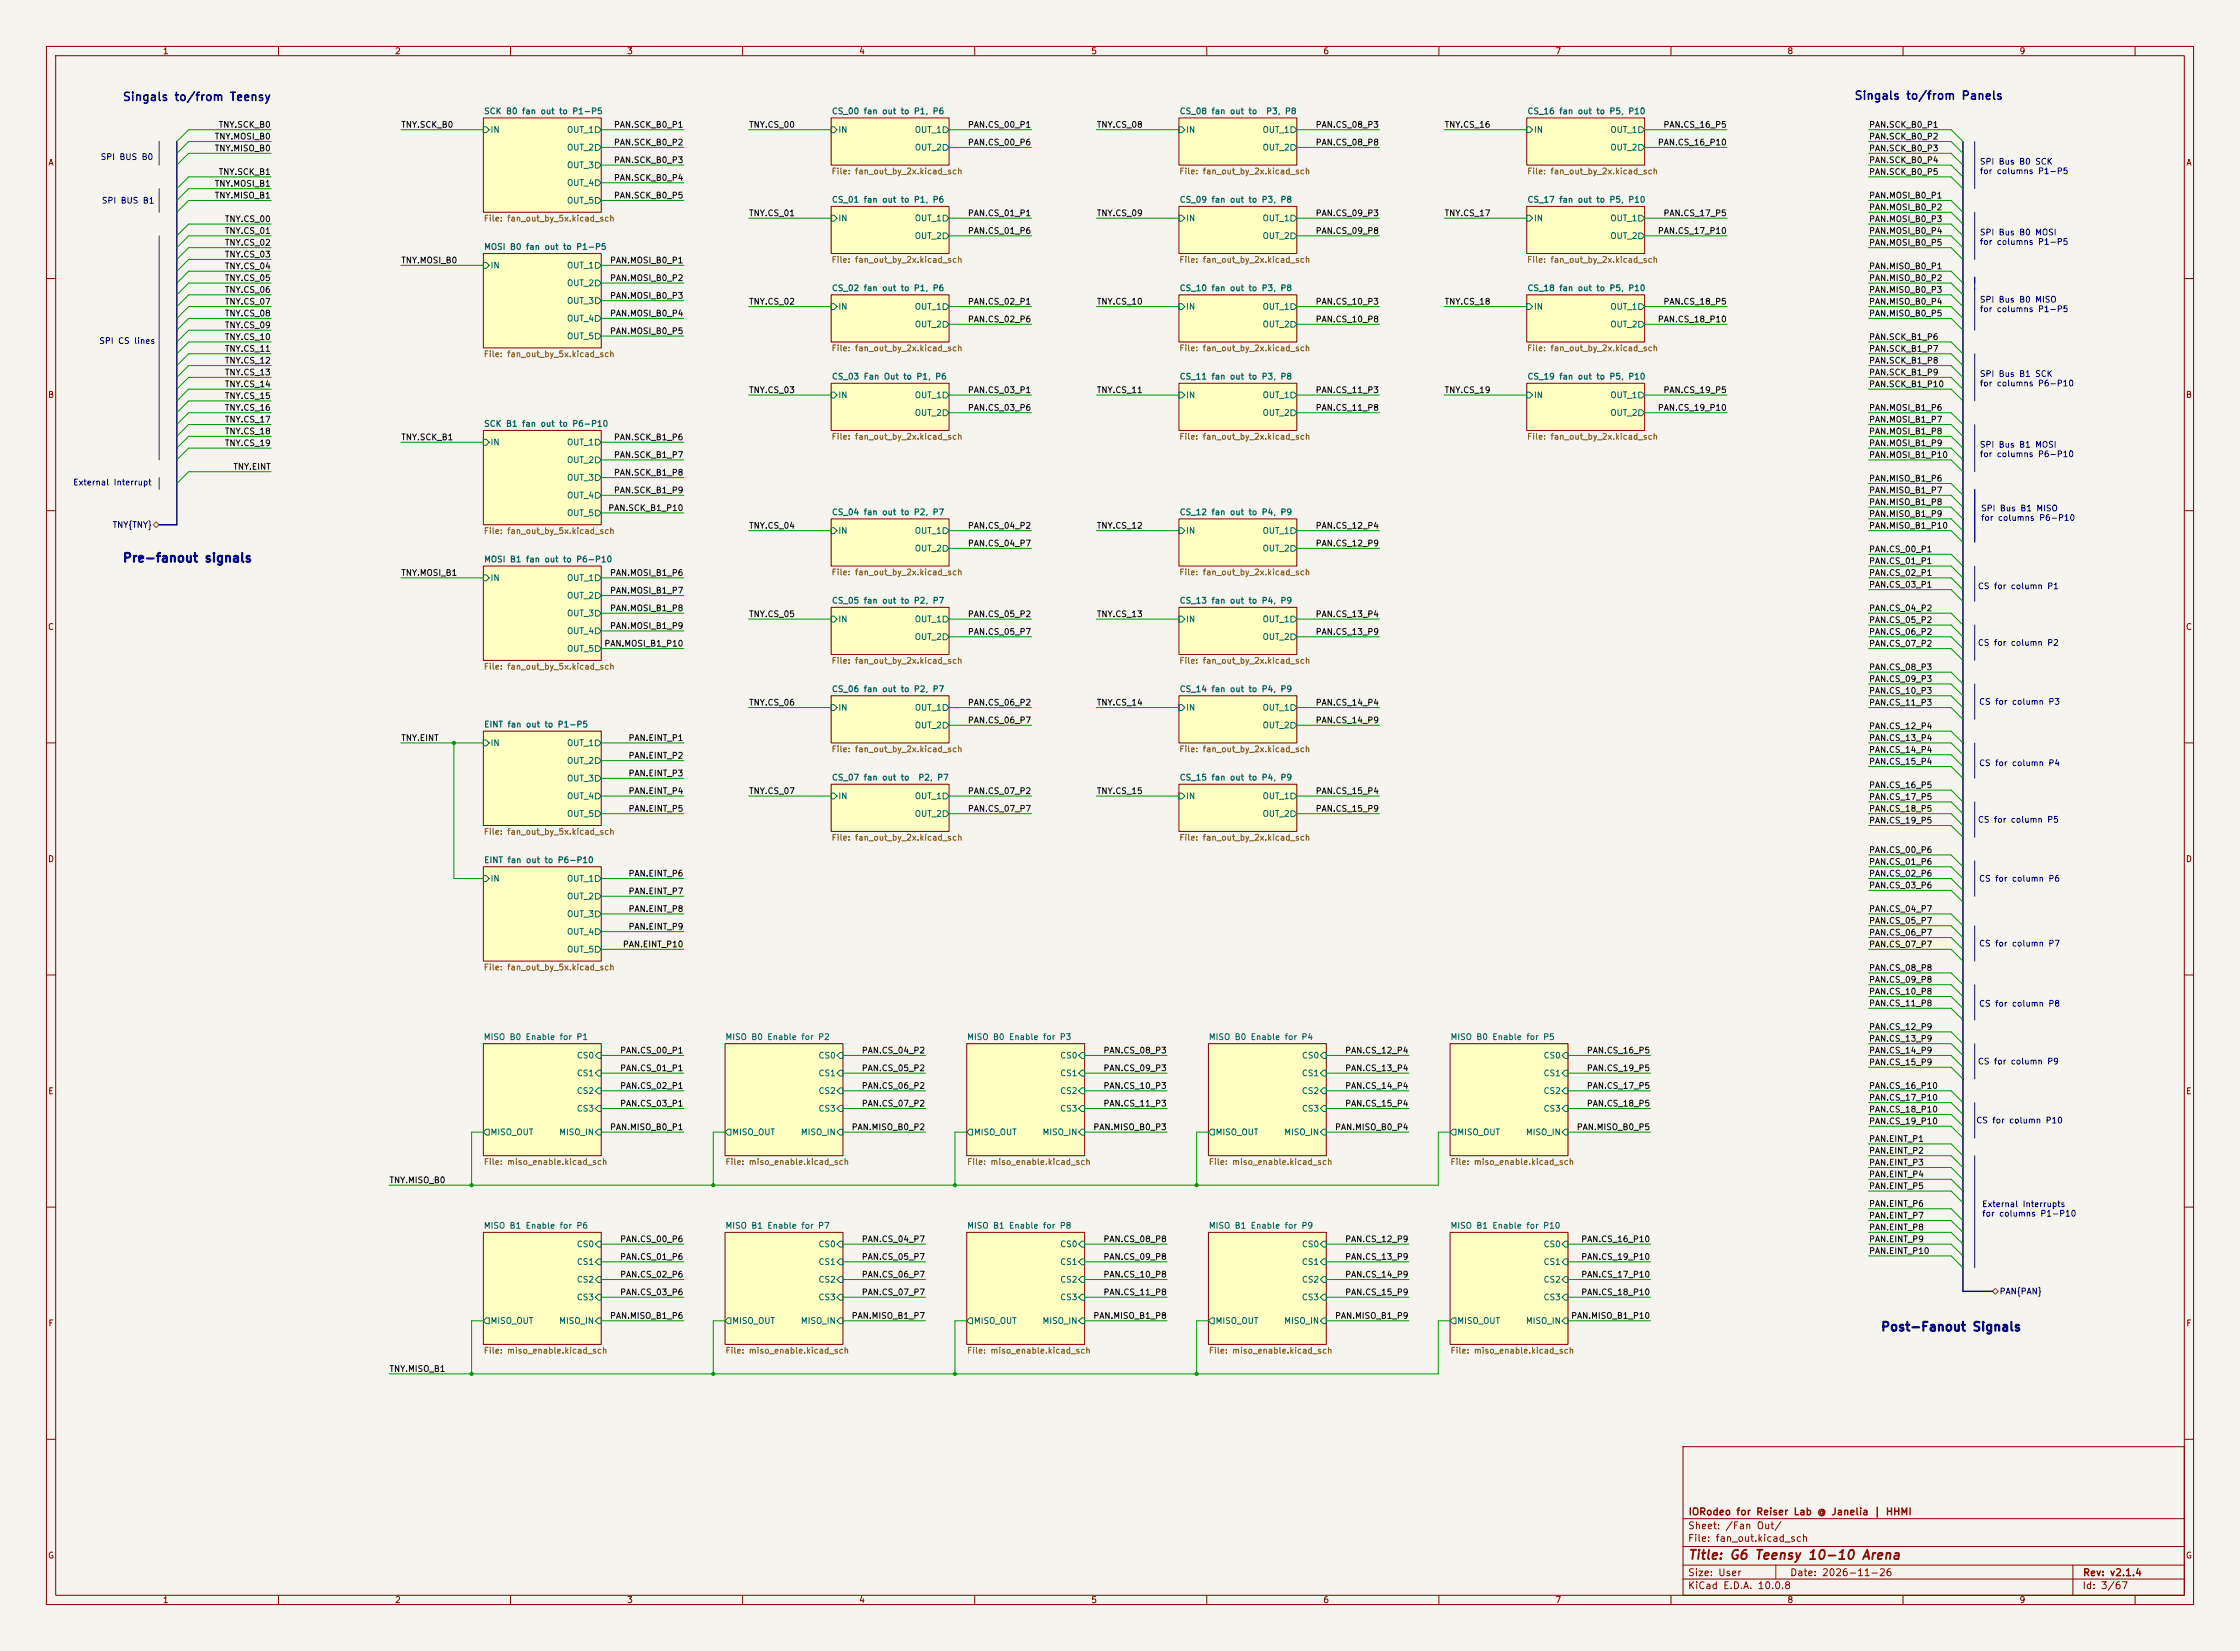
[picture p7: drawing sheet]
<svg xmlns="http://www.w3.org/2000/svg" width="483mm" height="356mm" viewBox="0 0 483 356" stroke-linecap="round" stroke-linejoin="round" font-family="sans-serif">
<defs><g id="words">
<text font-size="2" fill="#840000" x="363.6" y="336.4">Title: G6 Teensy 10-10 Arena</text>
<g font-size="1.9" fill="#0000c2">
<text x="26.3" y="121.6">Pre-fanout signals</text>
<text x="405.1" y="287.2">Post-Fanout Signals</text>
</g>
<g font-size="1.8" fill="#0000c2">
<text x="26.3" y="22.2">Singals to/from Teensy</text>
<text x="399.4" y="21.9">Singals to/from Panels</text>
</g>
<g font-size="1.5" fill="#840000">
<text x="363.6" y="329.7">Sheet: /Fan Out/</text>
<text x="363.6" y="326.7">IORodeo for Reiser Lab @ Janelia | HHMI</text>
<text x="363.6" y="332.4">File: fan_out.kicad_sch</text>
<text x="363.6" y="339.8">Size: User</text>
<text x="385.6" y="339.8">Date: 2026-11-26</text>
<text x="448.6" y="339.8">Rev: v2.1.4</text>
<text x="363.6" y="342.6">KiCad E.D.A. 10.0.8</text>
<text x="448.6" y="342.6">Id: 3/67</text>
</g>
<g font-size="1.3" fill="#840000">
<text x="35" y="12">1</text>
<text x="85" y="12">2</text>
<text x="135" y="12">3</text>
<text x="185" y="12">4</text>
<text x="235" y="12">5</text>
<text x="285" y="12">6</text>
<text x="335" y="12">7</text>
<text x="385" y="12">8</text>
<text x="435" y="12">9</text>
<text x="10.3" y="36">A</text>
<text x="470.9" y="36">A</text>
<text x="10.2" y="86">B</text>
<text x="470.8" y="86">B</text>
<text x="10.2" y="136">C</text>
<text x="470.8" y="136">C</text>
<text x="10.2" y="186">D</text>
<text x="470.8" y="186">D</text>
<text x="10.3" y="236">E</text>
<text x="470.9" y="236">E</text>
<text x="10.3" y="286">F</text>
<text x="470.9" y="286">F</text>
<text x="10.2" y="336">G</text>
<text x="470.8" y="336">G</text>
<text x="35" y="345.6">1</text>
<text x="85" y="345.6">2</text>
<text x="135" y="345.6">3</text>
<text x="185" y="345.6">4</text>
<text x="235" y="345.6">5</text>
<text x="285" y="345.6">6</text>
<text x="335" y="345.6">7</text>
<text x="385" y="345.6">8</text>
<text x="435" y="345.6">9</text>
</g>
<g font-size="1.3" fill="#0f0f0f">
<text x="47" y="27.8">TNY.SCK_B0</text>
<text x="86.3" y="27.8">TNY.SCK_B0</text>
<text x="132.2" y="27.8">PAN.SCK_B0_P1</text>
<text x="161.3" y="27.8">TNY.CS_00</text>
<text x="208.4" y="27.8">PAN.CS_00_P1</text>
<text x="236.2" y="27.8">TNY.CS_08</text>
<text x="283.3" y="27.8">PAN.CS_08_P3</text>
<text x="311.1" y="27.8">TNY.CS_16</text>
<text x="358.3" y="27.8">PAN.CS_16_P5</text>
<text x="402.6" y="27.8">PAN.SCK_B0_P1</text>
<text x="46.2" y="32.9">TNY.MISO_B0</text>
<text x="46.2" y="30.4">TNY.MOSI_B0</text>
<text x="132.2" y="31.6">PAN.SCK_B0_P2</text>
<text x="132.2" y="35.4">PAN.SCK_B0_P3</text>
<text x="208.4" y="31.6">PAN.CS_00_P6</text>
<text x="283.3" y="31.6">PAN.CS_08_P8</text>
<text x="357.1" y="31.6">PAN.CS_16_P10</text>
<text x="402.6" y="32.9">PAN.SCK_B0_P3</text>
<text x="402.6" y="30.4">PAN.SCK_B0_P2</text>
<text x="402.6" y="35.4">PAN.SCK_B0_P4</text>
<text x="46.2" y="40.5">TNY.MOSI_B1</text>
<text x="47" y="38">TNY.SCK_B1</text>
<text x="132.2" y="39.2">PAN.SCK_B0_P4</text>
<text x="402.6" y="38">PAN.SCK_B0_P5</text>
<text x="46.2" y="43.1">TNY.MISO_B1</text>
<text x="132.2" y="43.1">PAN.SCK_B0_P5</text>
<text x="161.3" y="46.9">TNY.CS_01</text>
<text x="208.4" y="46.9">PAN.CS_01_P1</text>
<text x="236.2" y="46.9">TNY.CS_09</text>
<text x="283.3" y="46.9">PAN.CS_09_P3</text>
<text x="311.1" y="46.9">TNY.CS_17</text>
<text x="358.3" y="46.9">PAN.CS_17_P5</text>
<text x="402.6" y="43.1">PAN.MOSI_B0_P1</text>
<text x="402.6" y="45.6">PAN.MOSI_B0_P2</text>
<text x="48.3" y="50.7">TNY.CS_01</text>
<text x="48.3" y="48.1">TNY.CS_00</text>
<text x="48.3" y="53.2">TNY.CS_02</text>
<text x="208.4" y="50.7">PAN.CS_01_P6</text>
<text x="283.3" y="50.7">PAN.CS_09_P8</text>
<text x="357.1" y="50.7">PAN.CS_17_P10</text>
<text x="402.6" y="50.7">PAN.MOSI_B0_P4</text>
<text x="402.6" y="48.1">PAN.MOSI_B0_P3</text>
<text x="402.6" y="53.2">PAN.MOSI_B0_P5</text>
<text x="48.3" y="55.8">TNY.CS_03</text>
<text x="48.3" y="58.3">TNY.CS_04</text>
<text x="86.3" y="57">TNY.MOSI_B0</text>
<text x="131.3" y="57">PAN.MOSI_B0_P1</text>
<text x="402.6" y="58.3">PAN.MISO_B0_P1</text>
<text x="48.3" y="60.8">TNY.CS_05</text>
<text x="48.3" y="65.9">TNY.CS_07</text>
<text x="48.3" y="63.4">TNY.CS_06</text>
<text x="131.3" y="64.6">PAN.MOSI_B0_P3</text>
<text x="131.3" y="60.8">PAN.MOSI_B0_P2</text>
<text x="161.3" y="65.9">TNY.CS_02</text>
<text x="208.4" y="65.9">PAN.CS_02_P1</text>
<text x="236.2" y="65.9">TNY.CS_10</text>
<text x="283.3" y="65.9">PAN.CS_10_P3</text>
<text x="311.1" y="65.9">TNY.CS_18</text>
<text x="358.3" y="65.9">PAN.CS_18_P5</text>
<text x="402.6" y="65.9">PAN.MISO_B0_P4</text>
<text x="402.6" y="63.4">PAN.MISO_B0_P3</text>
<text x="402.6" y="60.8">PAN.MISO_B0_P2</text>
<text x="48.3" y="68.5">TNY.CS_08</text>
<text x="48.3" y="71">TNY.CS_09</text>
<text x="131.3" y="68.5">PAN.MOSI_B0_P4</text>
<text x="208.4" y="69.7">PAN.CS_02_P6</text>
<text x="283.3" y="69.7">PAN.CS_10_P8</text>
<text x="357.1" y="69.7">PAN.CS_18_P10</text>
<text x="402.6" y="68.5">PAN.MISO_B0_P5</text>
<text x="48.3" y="76.1">TNY.CS_11</text>
<text x="48.3" y="73.5">TNY.CS_10</text>
<text x="131.3" y="72.3">PAN.MOSI_B0_P5</text>
<text x="402.6" y="73.5">PAN.SCK_B1_P6</text>
<text x="402.6" y="76.1">PAN.SCK_B1_P7</text>
<text x="48.3" y="81.2">TNY.CS_13</text>
<text x="48.3" y="83.7">TNY.CS_14</text>
<text x="48.3" y="78.6">TNY.CS_12</text>
<text x="402.6" y="81.2">PAN.SCK_B1_P9</text>
<text x="402.6" y="78.6">PAN.SCK_B1_P8</text>
<text x="402.6" y="83.7">PAN.SCK_B1_P10</text>
<text x="48.3" y="88.8">TNY.CS_16</text>
<text x="48.3" y="86.2">TNY.CS_15</text>
<text x="161.3" y="85">TNY.CS_03</text>
<text x="208.4" y="85">PAN.CS_03_P1</text>
<text x="208.4" y="88.8">PAN.CS_03_P6</text>
<text x="236.2" y="85">TNY.CS_11</text>
<text x="283.3" y="88.8">PAN.CS_11_P8</text>
<text x="283.3" y="85">PAN.CS_11_P3</text>
<text x="311.1" y="85">TNY.CS_19</text>
<text x="357.1" y="88.8">PAN.CS_19_P10</text>
<text x="358.3" y="85">PAN.CS_19_P5</text>
<text x="402.6" y="88.8">PAN.MOSI_B1_P6</text>
<text x="48.3" y="91.3">TNY.CS_17</text>
<text x="48.3" y="93.9">TNY.CS_18</text>
<text x="86.3" y="95.1">TNY.SCK_B1</text>
<text x="132.2" y="95.1">PAN.SCK_B1_P6</text>
<text x="402.6" y="93.9">PAN.MOSI_B1_P8</text>
<text x="402.6" y="91.3">PAN.MOSI_B1_P7</text>
<text x="48.3" y="96.4">TNY.CS_19</text>
<text x="50.1" y="101.5">TNY.EINT</text>
<text x="132.2" y="98.9">PAN.SCK_B1_P7</text>
<text x="402.6" y="98.9">PAN.MOSI_B1_P10</text>
<text x="402.6" y="96.4">PAN.MOSI_B1_P9</text>
<text x="132.2" y="102.7">PAN.SCK_B1_P8</text>
<text x="132.2" y="106.6">PAN.SCK_B1_P9</text>
<text x="402.6" y="104">PAN.MISO_B1_P6</text>
<text x="402.6" y="106.6">PAN.MISO_B1_P7</text>
<text x="130.9" y="110.4">PAN.SCK_B1_P10</text>
<text x="402.6" y="109.1">PAN.MISO_B1_P8</text>
<text x="402.6" y="111.6">PAN.MISO_B1_P9</text>
<text x="161.3" y="114.2">TNY.CS_04</text>
<text x="208.4" y="114.2">PAN.CS_04_P2</text>
<text x="208.4" y="118">PAN.CS_04_P7</text>
<text x="236.2" y="114.2">TNY.CS_12</text>
<text x="283.3" y="118">PAN.CS_12_P9</text>
<text x="283.3" y="114.2">PAN.CS_12_P4</text>
<text x="402.6" y="114.2">PAN.MISO_B1_P10</text>
<text x="402.6" y="119.3">PAN.CS_00_P1</text>
<text x="86.3" y="124.3">TNY.MOSI_B1</text>
<text x="131.3" y="124.3">PAN.MOSI_B1_P6</text>
<text x="402.6" y="121.8">PAN.CS_01_P1</text>
<text x="402.6" y="124.3">PAN.CS_02_P1</text>
<text x="131.3" y="128.1">PAN.MOSI_B1_P7</text>
<text x="131.3" y="132">PAN.MOSI_B1_P8</text>
<text x="402.6" y="126.9">PAN.CS_03_P1</text>
<text x="402.6" y="132">PAN.CS_04_P2</text>
<text x="131.3" y="135.8">PAN.MOSI_B1_P9</text>
<text x="161.3" y="133.2">TNY.CS_05</text>
<text x="208.4" y="137">PAN.CS_05_P7</text>
<text x="208.4" y="133.2">PAN.CS_05_P2</text>
<text x="236.2" y="133.2">TNY.CS_13</text>
<text x="283.3" y="137">PAN.CS_13_P9</text>
<text x="283.3" y="133.2">PAN.CS_13_P4</text>
<text x="402.6" y="137">PAN.CS_06_P2</text>
<text x="402.6" y="134.5">PAN.CS_05_P2</text>
<text x="130.1" y="139.6">PAN.MOSI_B1_P10</text>
<text x="402.6" y="139.6">PAN.CS_07_P2</text>
<text x="402.6" y="144.7">PAN.CS_08_P3</text>
<text x="402.6" y="147.2">PAN.CS_09_P3</text>
<text x="402.6" y="149.7">PAN.CS_10_P3</text>
<text x="161.3" y="152.3">TNY.CS_06</text>
<text x="208.4" y="152.3">PAN.CS_06_P2</text>
<text x="236.2" y="152.3">TNY.CS_14</text>
<text x="283.3" y="152.3">PAN.CS_14_P4</text>
<text x="402.6" y="152.3">PAN.CS_11_P3</text>
<text x="86.3" y="159.9">TNY.EINT</text>
<text x="135.3" y="159.9">PAN.EINT_P1</text>
<text x="208.4" y="156.1">PAN.CS_06_P7</text>
<text x="283.3" y="156.1">PAN.CS_14_P9</text>
<text x="402.6" y="159.9">PAN.CS_13_P4</text>
<text x="402.6" y="157.4">PAN.CS_12_P4</text>
<text x="135.3" y="163.7">PAN.EINT_P2</text>
<text x="135.3" y="167.5">PAN.EINT_P3</text>
<text x="402.6" y="165">PAN.CS_15_P4</text>
<text x="402.6" y="162.4">PAN.CS_14_P4</text>
<text x="135.3" y="171.3">PAN.EINT_P4</text>
<text x="161.3" y="171.3">TNY.CS_07</text>
<text x="208.4" y="171.3">PAN.CS_07_P2</text>
<text x="236.2" y="171.3">TNY.CS_15</text>
<text x="283.3" y="171.3">PAN.CS_15_P4</text>
<text x="402.6" y="172.6">PAN.CS_17_P5</text>
<text x="402.6" y="170.1">PAN.CS_16_P5</text>
<text x="135.3" y="175.1">PAN.EINT_P5</text>
<text x="208.4" y="175.1">PAN.CS_07_P7</text>
<text x="283.3" y="175.1">PAN.CS_15_P9</text>
<text x="402.6" y="177.7">PAN.CS_19_P5</text>
<text x="402.6" y="175.1">PAN.CS_18_P5</text>
<text x="402.6" y="184">PAN.CS_00_P6</text>
<text x="135.3" y="189.1">PAN.EINT_P6</text>
<text x="402.6" y="186.6">PAN.CS_01_P6</text>
<text x="402.6" y="191.6">PAN.CS_03_P6</text>
<text x="402.6" y="189.1">PAN.CS_02_P6</text>
<text x="135.3" y="196.7">PAN.EINT_P8</text>
<text x="135.3" y="192.9">PAN.EINT_P7</text>
<text x="402.6" y="196.7">PAN.CS_04_P7</text>
<text x="135.3" y="200.5">PAN.EINT_P9</text>
<text x="402.6" y="199.3">PAN.CS_05_P7</text>
<text x="402.6" y="201.8">PAN.CS_06_P7</text>
<text x="134.1" y="204.3">PAN.EINT_P10</text>
<text x="402.6" y="209.4">PAN.CS_08_P8</text>
<text x="402.6" y="204.3">PAN.CS_07_P7</text>
<text x="402.6" y="214.5">PAN.CS_10_P8</text>
<text x="402.6" y="212">PAN.CS_09_P8</text>
<text x="402.6" y="217">PAN.CS_11_P8</text>
<text x="133.5" y="227.2">PAN.CS_00_P1</text>
<text x="185.6" y="227.2">PAN.CS_04_P2</text>
<text x="237.6" y="227.2">PAN.CS_08_P3</text>
<text x="289.7" y="227.2">PAN.CS_12_P4</text>
<text x="341.8" y="227.2">PAN.CS_16_P5</text>
<text x="402.6" y="222.1">PAN.CS_12_P9</text>
<text x="402.6" y="227.2">PAN.CS_14_P9</text>
<text x="402.6" y="224.7">PAN.CS_13_P9</text>
<text x="133.5" y="231">PAN.CS_01_P1</text>
<text x="185.6" y="231">PAN.CS_05_P2</text>
<text x="237.6" y="231">PAN.CS_09_P3</text>
<text x="289.7" y="231">PAN.CS_13_P4</text>
<text x="341.8" y="231">PAN.CS_19_P5</text>
<text x="402.6" y="229.7">PAN.CS_15_P9</text>
<text x="133.5" y="238.6">PAN.CS_03_P1</text>
<text x="133.5" y="234.8">PAN.CS_02_P1</text>
<text x="185.6" y="238.6">PAN.CS_07_P2</text>
<text x="185.6" y="234.8">PAN.CS_06_P2</text>
<text x="237.6" y="238.6">PAN.CS_11_P3</text>
<text x="237.6" y="234.8">PAN.CS_10_P3</text>
<text x="289.7" y="234.8">PAN.CS_14_P4</text>
<text x="289.7" y="238.6">PAN.CS_15_P4</text>
<text x="341.8" y="234.8">PAN.CS_17_P5</text>
<text x="341.8" y="238.6">PAN.CS_18_P5</text>
<text x="402.6" y="237.4">PAN.CS_17_P10</text>
<text x="402.6" y="239.9">PAN.CS_18_P10</text>
<text x="402.6" y="234.8">PAN.CS_16_P10</text>
<text x="131.3" y="243.7">PAN.MISO_B0_P1</text>
<text x="183.4" y="243.7">PAN.MISO_B0_P2</text>
<text x="235.4" y="243.7">PAN.MISO_B0_P3</text>
<text x="287.5" y="243.7">PAN.MISO_B0_P4</text>
<text x="339.6" y="243.7">PAN.MISO_B0_P5</text>
<text x="402.6" y="242.4">PAN.CS_19_P10</text>
<text x="402.6" y="251.3">PAN.EINT_P3</text>
<text x="402.6" y="246.3">PAN.EINT_P1</text>
<text x="402.6" y="248.8">PAN.EINT_P2</text>
<text x="83.8" y="255.1">TNY.MISO_B0</text>
<text x="402.6" y="256.4">PAN.EINT_P5</text>
<text x="402.6" y="253.9">PAN.EINT_P4</text>
<text x="402.6" y="262.8">PAN.EINT_P7</text>
<text x="402.6" y="260.2">PAN.EINT_P6</text>
<text x="133.5" y="267.8">PAN.CS_00_P6</text>
<text x="185.6" y="267.8">PAN.CS_04_P7</text>
<text x="237.6" y="267.8">PAN.CS_08_P8</text>
<text x="289.7" y="267.8">PAN.CS_12_P9</text>
<text x="340.6" y="267.8">PAN.CS_16_P10</text>
<text x="402.6" y="265.3">PAN.EINT_P8</text>
<text x="402.6" y="267.8">PAN.EINT_P9</text>
<text x="133.5" y="275.5">PAN.CS_02_P6</text>
<text x="133.5" y="271.7">PAN.CS_01_P6</text>
<text x="185.6" y="271.7">PAN.CS_05_P7</text>
<text x="185.6" y="275.5">PAN.CS_06_P7</text>
<text x="237.6" y="275.5">PAN.CS_10_P8</text>
<text x="237.6" y="271.7">PAN.CS_09_P8</text>
<text x="289.7" y="271.7">PAN.CS_13_P9</text>
<text x="289.7" y="275.5">PAN.CS_14_P9</text>
<text x="340.6" y="275.5">PAN.CS_17_P10</text>
<text x="340.6" y="271.7">PAN.CS_19_P10</text>
<text x="402.6" y="270.4">PAN.EINT_P10</text>
<text x="133.5" y="279.3">PAN.CS_03_P6</text>
<text x="185.6" y="279.3">PAN.CS_07_P7</text>
<text x="237.6" y="279.3">PAN.CS_11_P8</text>
<text x="289.7" y="279.3">PAN.CS_15_P9</text>
<text x="340.6" y="279.3">PAN.CS_18_P10</text>
<text x="131.3" y="284.4">PAN.MISO_B1_P6</text>
<text x="183.4" y="284.4">PAN.MISO_B1_P7</text>
<text x="235.4" y="284.4">PAN.MISO_B1_P8</text>
<text x="287.5" y="284.4">PAN.MISO_B1_P9</text>
<text x="338.4" y="284.4">PAN.MISO_B1_P10</text>
<text x="83.8" y="295.8">TNY.MISO_B1</text>
</g>
<g font-size="1.3" fill="#006464">
<text x="104.2" y="24.9">SCK B0 fan out to P1-P5</text>
<text x="105.6" y="28.9">IN</text>
<text x="122" y="28.9">OUT_1</text>
<text x="179.1" y="24.9">CS_00 fan out to P1, P6</text>
<text x="180.5" y="28.9">IN</text>
<text x="197" y="28.9">OUT_1</text>
<text x="254" y="24.9">CS_08 fan out to</text>
<text x="255.4" y="28.9">IN</text>
<text x="271.9" y="28.9">OUT_1</text>
<text x="272.7" y="24.9">P3, P8</text>
<text x="329" y="24.9">CS_16 fan out to P5, P10</text>
<text x="330.4" y="28.9">IN</text>
<text x="346.8" y="28.9">OUT_1</text>
<text x="122" y="32.7">OUT_2</text>
<text x="197" y="32.7">OUT_2</text>
<text x="271.9" y="32.7">OUT_2</text>
<text x="346.8" y="32.7">OUT_2</text>
<text x="122" y="36.5">OUT_3</text>
<text x="122" y="40.3">OUT_4</text>
<text x="122" y="44.1">OUT_5</text>
<text x="179.1" y="44">CS_01 fan out to P1, P6</text>
<text x="180.5" y="48">IN</text>
<text x="197" y="48">OUT_1</text>
<text x="254" y="44">CS_09 fan out to P3, P8</text>
<text x="255.4" y="48">IN</text>
<text x="271.9" y="48">OUT_1</text>
<text x="329" y="44">CS_17 fan out to P5, P10</text>
<text x="330.4" y="48">IN</text>
<text x="346.8" y="48">OUT_1</text>
<text x="197" y="51.8">OUT_2</text>
<text x="271.9" y="51.8">OUT_2</text>
<text x="346.8" y="51.8">OUT_2</text>
<text x="104.2" y="54.1">MOSI B0 fan out to P1-P5</text>
<text x="105.6" y="58.1">IN</text>
<text x="122" y="58.1">OUT_1</text>
<text x="122" y="61.9">OUT_2</text>
<text x="122" y="65.7">OUT_3</text>
<text x="179.1" y="63">CS_02 fan out to P1, P6</text>
<text x="254" y="63">CS_10 fan out to P3, P8</text>
<text x="329" y="63">CS_18 fan out to P5, P10</text>
<text x="122" y="69.5">OUT_4</text>
<text x="180.5" y="67">IN</text>
<text x="197" y="67">OUT_1</text>
<text x="197" y="70.8">OUT_2</text>
<text x="255.4" y="67">IN</text>
<text x="271.9" y="67">OUT_1</text>
<text x="271.9" y="70.8">OUT_2</text>
<text x="330.4" y="67">IN</text>
<text x="346.8" y="67">OUT_1</text>
<text x="346.8" y="70.8">OUT_2</text>
<text x="122" y="73.4">OUT_5</text>
<text x="179.1" y="82.1">CS_03 Fan Out to P1, P6</text>
<text x="254" y="82.1">CS_11 fan out to P3, P8</text>
<text x="329" y="82.1">CS_19 fan out to P5, P10</text>
<text x="180.5" y="86.1">IN</text>
<text x="197" y="86.1">OUT_1</text>
<text x="197" y="89.9">OUT_2</text>
<text x="255.4" y="86.1">IN</text>
<text x="271.9" y="86.1">OUT_1</text>
<text x="271.9" y="89.9">OUT_2</text>
<text x="330.4" y="86.1">IN</text>
<text x="346.8" y="86.1">OUT_1</text>
<text x="346.8" y="89.9">OUT_2</text>
<text x="104.2" y="92.2">SCK B1 fan out to P6-P10</text>
<text x="105.6" y="96.2">IN</text>
<text x="122" y="96.2">OUT_1</text>
<text x="122" y="100">OUT_2</text>
<text x="122" y="103.8">OUT_3</text>
<text x="122" y="107.6">OUT_4</text>
<text x="122" y="111.5">OUT_5</text>
<text x="179.1" y="111.3">CS_04 fan out to P2, P7</text>
<text x="254" y="111.3">CS_12 fan out to P4, P9</text>
<text x="180.5" y="115.3">IN</text>
<text x="197" y="115.3">OUT_1</text>
<text x="197" y="119.1">OUT_2</text>
<text x="255.4" y="115.3">IN</text>
<text x="271.9" y="115.3">OUT_1</text>
<text x="271.9" y="119.1">OUT_2</text>
<text x="104.2" y="121.4">MOSI B1 fan out to P6-P10</text>
<text x="105.6" y="125.4">IN</text>
<text x="122" y="125.4">OUT_1</text>
<text x="122" y="129.2">OUT_2</text>
<text x="179.1" y="130.3">CS_05 fan out to P2, P7</text>
<text x="254" y="130.3">CS_13 fan out to P4, P9</text>
<text x="122" y="133">OUT_3</text>
<text x="122" y="136.9">OUT_4</text>
<text x="180.5" y="134.3">IN</text>
<text x="197" y="134.3">OUT_1</text>
<text x="255.4" y="134.3">IN</text>
<text x="271.9" y="134.3">OUT_1</text>
<text x="122" y="140.7">OUT_5</text>
<text x="197" y="138.1">OUT_2</text>
<text x="271.9" y="138.1">OUT_2</text>
<text x="179.1" y="149.4">CS_06 fan out to P2, P7</text>
<text x="254" y="149.4">CS_14 fan out to P4, P9</text>
<text x="180.5" y="153.4">IN</text>
<text x="197" y="153.4">OUT_1</text>
<text x="255.4" y="153.4">IN</text>
<text x="271.9" y="153.4">OUT_1</text>
<text x="104.2" y="157">EINT fan out to P1-P5</text>
<text x="105.6" y="161">IN</text>
<text x="122" y="161">OUT_1</text>
<text x="197" y="157.2">OUT_2</text>
<text x="271.9" y="157.2">OUT_2</text>
<text x="122" y="164.8">OUT_2</text>
<text x="122" y="168.6">OUT_3</text>
<text x="122" y="172.4">OUT_4</text>
<text x="179.1" y="168.4">CS_07 fan out to</text>
<text x="180.5" y="172.4">IN</text>
<text x="197" y="172.4">OUT_1</text>
<text x="197.7" y="168.4">P2, P7</text>
<text x="254" y="168.4">CS_15 fan out to P4, P9</text>
<text x="255.4" y="172.4">IN</text>
<text x="271.9" y="172.4">OUT_1</text>
<text x="122" y="176.2">OUT_5</text>
<text x="197" y="176.2">OUT_2</text>
<text x="271.9" y="176.2">OUT_2</text>
<text x="104.2" y="186.2">EINT fan out to P6-P10</text>
<text x="105.6" y="190.2">IN</text>
<text x="122" y="190.2">OUT_1</text>
<text x="122" y="194">OUT_2</text>
<text x="122" y="197.8">OUT_3</text>
<text x="122" y="201.6">OUT_4</text>
<text x="122" y="205.4">OUT_5</text>
<text x="104.1" y="224.3">MISO B0 Enable for P1</text>
<text x="156.2" y="224.3">MISO B0 Enable for P2</text>
<text x="208.3" y="224.3">MISO B0 Enable for P3</text>
<text x="260.3" y="224.3">MISO B0 Enable for P4</text>
<text x="312.4" y="224.3">MISO B0 Enable for P5</text>
<text x="124.2" y="228.3">CS0</text>
<text x="124.2" y="232.1">CS1</text>
<text x="176.2" y="228.3">CS0</text>
<text x="176.2" y="232.1">CS1</text>
<text x="228.3" y="228.3">CS0</text>
<text x="228.3" y="232.1">CS1</text>
<text x="280.4" y="228.3">CS0</text>
<text x="280.4" y="232.1">CS1</text>
<text x="332.4" y="228.3">CS0</text>
<text x="332.4" y="232.1">CS1</text>
<text x="124.2" y="235.9">CS2</text>
<text x="124.2" y="239.7">CS3</text>
<text x="176.2" y="235.9">CS2</text>
<text x="176.2" y="239.7">CS3</text>
<text x="228.3" y="235.9">CS2</text>
<text x="228.3" y="239.7">CS3</text>
<text x="280.4" y="235.9">CS2</text>
<text x="280.4" y="239.7">CS3</text>
<text x="332.4" y="235.9">CS2</text>
<text x="332.4" y="239.7">CS3</text>
<text x="105.6" y="244.8">MISO_OUT</text>
<text x="120.4" y="244.8">MISO_IN</text>
<text x="157.6" y="244.8">MISO_OUT</text>
<text x="172.4" y="244.8">MISO_IN</text>
<text x="209.7" y="244.8">MISO_OUT</text>
<text x="224.5" y="244.8">MISO_IN</text>
<text x="261.8" y="244.8">MISO_OUT</text>
<text x="276.6" y="244.8">MISO_IN</text>
<text x="313.9" y="244.8">MISO_OUT</text>
<text x="328.6" y="244.8">MISO_IN</text>
<text x="104.1" y="264.9">MISO B1 Enable for P6</text>
<text x="124.2" y="268.9">CS0</text>
<text x="156.2" y="264.9">MISO B1 Enable for P7</text>
<text x="176.2" y="268.9">CS0</text>
<text x="208.3" y="264.9">MISO B1 Enable for P8</text>
<text x="228.3" y="268.9">CS0</text>
<text x="260.3" y="264.9">MISO B1 Enable for P9</text>
<text x="280.4" y="268.9">CS0</text>
<text x="312.4" y="264.9">MISO B1 Enable for P10</text>
<text x="332.4" y="268.9">CS0</text>
<text x="124.2" y="272.7">CS1</text>
<text x="176.2" y="272.7">CS1</text>
<text x="228.3" y="272.7">CS1</text>
<text x="280.4" y="272.7">CS1</text>
<text x="332.4" y="272.7">CS1</text>
<text x="124.2" y="276.6">CS2</text>
<text x="124.2" y="280.4">CS3</text>
<text x="176.2" y="276.6">CS2</text>
<text x="176.2" y="280.4">CS3</text>
<text x="228.3" y="276.6">CS2</text>
<text x="228.3" y="280.4">CS3</text>
<text x="280.4" y="276.6">CS2</text>
<text x="280.4" y="280.4">CS3</text>
<text x="332.4" y="276.6">CS2</text>
<text x="332.4" y="280.4">CS3</text>
<text x="105.6" y="285.4">MISO_OUT</text>
<text x="120.4" y="285.4">MISO_IN</text>
<text x="157.6" y="285.4">MISO_OUT</text>
<text x="172.4" y="285.4">MISO_IN</text>
<text x="209.7" y="285.4">MISO_OUT</text>
<text x="224.5" y="285.4">MISO_IN</text>
<text x="261.8" y="285.4">MISO_OUT</text>
<text x="276.6" y="285.4">MISO_IN</text>
<text x="313.9" y="285.4">MISO_OUT</text>
<text x="328.6" y="285.4">MISO_IN</text>
</g>
<g font-size="1.3" fill="#0000c2">
<text x="21.6" y="34.7">SPI BUS B0</text>
<text x="426.4" y="35.8">SPI Bus B0 SCK</text>
<text x="426.4" y="37.8">for columns P1-P5</text>
<text x="21.8" y="44.1">SPI BUS B1</text>
<text x="426.4" y="51">SPI Bus B0 MOSI</text>
<text x="426.4" y="53">for columns P1-P5</text>
<text x="426.4" y="65.5">SPI Bus B0 MISO</text>
<text x="426.4" y="67.5">for columns P1-P5</text>
<text x="21.3" y="74.4">SPI CS lines</text>
<text x="426.4" y="81.5">SPI Bus B1 SCK</text>
<text x="426.4" y="83.5">for columns P6-P10</text>
<text x="426.4" y="96.7">SPI Bus B1 MOSI</text>
<text x="426.4" y="98.8">for columns P6-P10</text>
<text x="15.7" y="104.9">External Interrupt</text>
<text x="426.7" y="110.4">SPI Bus B1 MISO</text>
<text x="426.7" y="112.5">for columns P6-P10</text>
<text x="426" y="127.2">CS for column P1</text>
<text x="426" y="139.4">CS for column P2</text>
<text x="426.3" y="152.1">CS for column P3</text>
<text x="426.3" y="165.3">CS for column P4</text>
<text x="426" y="177.5">CS for column P5</text>
<text x="426.3" y="190.2">CS for column P6</text>
<text x="426.3" y="204.2">CS for column P7</text>
<text x="426.3" y="217.1">CS for column P8</text>
<text x="426" y="229.6">CS for column P9</text>
<text x="425.7" y="242.3">CS for column P10</text>
<text x="426.9" y="260.3">External Interrupts</text>
<text x="426.9" y="262.3">for columns P1-P10</text>
</g>
<g font-size="1.3" fill="#725600">
<text x="179" y="37.9">File: fan_out_by_2x.kicad_sch</text>
<text x="254" y="37.9">File: fan_out_by_2x.kicad_sch</text>
<text x="328.9" y="37.9">File: fan_out_by_2x.kicad_sch</text>
<text x="104.1" y="48">File: fan_out_by_5x.kicad_sch</text>
<text x="179" y="56.9">File: fan_out_by_2x.kicad_sch</text>
<text x="254" y="56.9">File: fan_out_by_2x.kicad_sch</text>
<text x="328.9" y="56.9">File: fan_out_by_2x.kicad_sch</text>
<text x="104.1" y="77.2">File: fan_out_by_5x.kicad_sch</text>
<text x="179" y="76">File: fan_out_by_2x.kicad_sch</text>
<text x="254" y="76">File: fan_out_by_2x.kicad_sch</text>
<text x="328.9" y="76">File: fan_out_by_2x.kicad_sch</text>
<text x="179" y="95">File: fan_out_by_2x.kicad_sch</text>
<text x="254" y="95">File: fan_out_by_2x.kicad_sch</text>
<text x="328.9" y="95">File: fan_out_by_2x.kicad_sch</text>
<text x="104.1" y="115.3">File: fan_out_by_5x.kicad_sch</text>
<text x="179" y="124.2">File: fan_out_by_2x.kicad_sch</text>
<text x="254" y="124.2">File: fan_out_by_2x.kicad_sch</text>
<text x="179" y="143.3">File: fan_out_by_2x.kicad_sch</text>
<text x="254" y="143.3">File: fan_out_by_2x.kicad_sch</text>
<text x="104.1" y="144.5">File: fan_out_by_5x.kicad_sch</text>
<text x="179" y="162.3">File: fan_out_by_2x.kicad_sch</text>
<text x="254" y="162.3">File: fan_out_by_2x.kicad_sch</text>
<text x="104.1" y="180.1">File: fan_out_by_5x.kicad_sch</text>
<text x="179" y="181.4">File: fan_out_by_2x.kicad_sch</text>
<text x="254" y="181.4">File: fan_out_by_2x.kicad_sch</text>
<text x="104.1" y="209.3">File: fan_out_by_5x.kicad_sch</text>
<text x="104.1" y="251.2">File: miso_enable.kicad_sch</text>
<text x="156.2" y="251.2">File: miso_enable.kicad_sch</text>
<text x="208.3" y="251.2">File: miso_enable.kicad_sch</text>
<text x="260.3" y="251.2">File: miso_enable.kicad_sch</text>
<text x="312.4" y="251.2">File: miso_enable.kicad_sch</text>
<text x="104.1" y="291.9">File: miso_enable.kicad_sch</text>
<text x="156.2" y="291.9">File: miso_enable.kicad_sch</text>
<text x="208.3" y="291.9">File: miso_enable.kicad_sch</text>
<text x="260.3" y="291.9">File: miso_enable.kicad_sch</text>
<text x="312.4" y="291.9">File: miso_enable.kicad_sch</text>
</g>
<g font-size="1.3" fill="#000084">
<text x="24.1" y="114">TNY{TNY}</text>
<text x="430.7" y="279.1">PAN{PAN}</text>
</g>
</g></defs>
<path d="M0 0h482.6v355.6h-482.6z" fill="#f5f4ef" stroke="#f5f4ef" stroke-width=".22"/>
<g fill="none" stroke="#840000" stroke-width=".22">
<path d="M10 10h462.6v335.6h-462.6zM12 12h458.6v331.6h-458.6zM60 10v2M110 10v2M160 10v2M210 10v2M260 10v2M310 10v2M360 10v2M410 10v2M460 10v2M104.1 25.4h25.4v20.3h-25.4z"/>
<path d="M179.1 25.4h25.4v10.2h-25.4zM254 25.4h25.4v10.2h-25.4zM328.9 25.4h25.4v10.2h-25.4zM104.1 54.6h25.4v20.3h-25.4zM179.1 44.5h25.4v10.1h-25.4zM254 44.5h25.4v10.1h-25.4zM328.9 44.5h25.4v10.1h-25.4zM10 60h2M179.1 63.5h25.4v10.2h-25.4zM254 63.5h25.4v10.2h-25.4zM328.9 63.5h25.4v10.2h-25.4zM470.6 60h2"/>
<path d="M104.1 92.7h25.4v20.3h-25.4zM179.1 82.6h25.4v10.1h-25.4zM254 82.6h25.4v10.1h-25.4zM328.9 82.6h25.4v10.1h-25.4zM10 110h2M179.1 111.8h25.4v10.1h-25.4zM254 111.8h25.4v10.1h-25.4zM470.6 110h2M104.1 121.9h25.4v20.3h-25.4zM179.1 130.8h25.4v10.2h-25.4zM254 130.8h25.4v10.2h-25.4zM104.1 157.5h25.4v20.3h-25.4z"/>
<path d="M179.1 149.9h25.4v10.1h-25.4zM254 149.9h25.4v10.1h-25.4zM10 160h2M179.1 168.9h25.4v10.2h-25.4zM254 168.9h25.4v10.2h-25.4zM470.6 160h2M104.1 186.7h25.4v20.3h-25.4zM10 210h2M470.6 210h2M104.1 224.8h25.4v24.1h-25.4zM156.2 224.8h25.4v24.1h-25.4zM208.3 224.8h25.4v24.1h-25.4z"/>
<path d="M260.3 224.8h25.4v24.1h-25.4zM312.4 224.8h25.4v24.1h-25.4zM10 260h2M470.6 260h2M104.1 265.4h25.4v24.2h-25.4zM156.2 265.4h25.4v24.2h-25.4zM208.3 265.4h25.4v24.2h-25.4zM260.3 265.4h25.4v24.2h-25.4zM312.4 265.4h25.4v24.2h-25.4zM10 310h2M362.6 311.6h108v32h-108zM470.6 310h2"/>
<path d="M362.6 337.1h108M362.6 333.1h108M362.6 327.1h108M382.6 337.1v3M446.6 337.1v6.5M60 343.6v2M110 343.6v2M160 343.6v2M210 343.6v2M260 343.6v2M310 343.6v2M360 343.6v2"/>
<path d="M362.6 340.1h108M410 343.6v2M460 343.6v2"/>
</g>
<g fill="#ffffc2" stroke="#ffffc2" stroke-width=".22">
<path d="M104.1 25.4h25.4v20.3h-25.4z"/>
<path d="M328.9 63.5h25.4v10.2h-25.4z"/>
<path d="M104.1 54.6h25.4v20.3h-25.4z"/>
<path d="M254 168.9h25.4v10.2h-25.4z"/>
<path d="M254 149.9h25.4v10.1h-25.4z"/>
<path d="M328.9 44.5h25.4v10.1h-25.4z"/>
<path d="M328.9 82.6h25.4v10.1h-25.4z"/>
<path d="M260.3 265.4h25.4v24.2h-25.4z"/>
<path d="M104.1 186.7h25.4v20.3h-25.4z"/>
<path d="M260.3 224.8h25.4v24.1h-25.4z"/>
<path d="M179.1 44.5h25.4v10.1h-25.4z"/>
<path d="M104.1 265.4h25.4v24.2h-25.4z"/>
<path d="M156.2 265.4h25.4v24.2h-25.4z"/>
<path d="M179.1 63.5h25.4v10.2h-25.4z"/>
<path d="M179.1 82.6h25.4v10.1h-25.4z"/>
<path d="M179.1 25.4h25.4v10.2h-25.4z"/>
<path d="M104.1 157.5h25.4v20.3h-25.4z"/>
<path d="M156.2 224.8h25.4v24.1h-25.4z"/>
<path d="M104.1 224.8h25.4v24.1h-25.4z"/>
<path d="M254 111.8h25.4v10.1h-25.4z"/>
<path d="M208.3 265.4h25.4v24.2h-25.4z"/>
<path d="M104.1 92.7h25.4v20.3h-25.4z"/>
<path d="M104.1 121.9h25.4v20.3h-25.4z"/>
<path d="M312.4 265.4h25.4v24.2h-25.4z"/>
<path d="M312.4 224.8h25.4v24.1h-25.4z"/>
<path d="M179.1 111.8h25.4v10.1h-25.4z"/>
<path d="M254 25.4h25.4v10.2h-25.4z"/>
<path d="M179.1 130.8h25.4v10.2h-25.4z"/>
<path d="M179.1 168.9h25.4v10.2h-25.4z"/>
<path d="M179.1 149.9h25.4v10.1h-25.4z"/>
<path d="M254 63.5h25.4v10.2h-25.4z"/>
<path d="M254 130.8h25.4v10.2h-25.4z"/>
<path d="M208.3 224.8h25.4v24.1h-25.4z"/>
<path d="M328.9 25.4h25.4v10.2h-25.4z"/>
<path d="M254 82.6h25.4v10.1h-25.4z"/>
<path d="M254 44.5h25.4v10.1h-25.4z"/>
</g>
<g fill="none" stroke="#006464" stroke-width=".22">
<path d="M104.1 27.3h.7l.6 .6-.6 .7h-.7zM128.3 27.3h.6l.6 .6-.6 .7h-.6zM128.3 31.1h.6l.6 .7-.6 .6h-.6zM128.3 34.9h.6l.6 .7-.6 .6h-.6zM128.3 38.7h.6l.6 .7-.6 .6h-.6zM179.1 27.3h.6l.6 .6-.6 .7h-.6zM203.2 27.3h.6l.7 .6-.7 .7h-.6zM203.2 31.1h.6l.7 .7-.7 .6h-.6zM254 27.3h.6l.7 .6-.7 .7h-.6zM278.1 27.3h.7l.6 .6-.6 .7h-.7zM278.1 31.1h.7l.6 .7-.6 .6h-.7zM328.9 27.3h.7l.6 .6-.6 .7h-.7z"/>
<path d="M353.1 27.3h.6l.6 .6-.6 .7h-.6zM353.1 31.1h.6l.6 .7-.6 .6h-.6zM104.1 56.5h.7l.6 .7-.6 .6h-.7zM128.3 42.5h.6l.6 .7-.6 .6h-.6zM128.3 56.5h.6l.6 .7-.6 .6h-.6zM179.1 46.4h.6l.6 .6-.6 .6h-.6zM203.2 46.4h.6l.7 .6-.7 .6h-.6zM203.2 50.2h.6l.7 .6-.7 .6h-.6zM254 46.4h.6l.7 .6-.7 .6h-.6zM278.1 46.4h.7l.6 .6-.6 .6h-.7zM278.1 50.2h.7l.6 .6-.6 .6h-.7zM328.9 46.4h.7l.6 .6-.6 .6h-.7z"/>
<path d="M353.1 46.4h.6l.6 .6-.6 .6h-.6zM353.1 50.2h.6l.6 .6-.6 .6h-.6zM128.3 60.3h.6l.6 .7-.6 .6h-.6zM128.3 64.1h.6l.6 .7-.6 .6h-.6zM128.3 67.9h.6l.6 .7-.6 .6h-.6zM128.3 71.8h.6l.6 .6-.6 .6h-.6zM179.1 65.4h.6l.6 .6-.6 .7h-.6zM203.2 65.4h.6l.7 .6-.7 .7h-.6zM203.2 69.2h.6l.7 .7-.7 .6h-.6zM254 65.4h.6l.7 .6-.7 .7h-.6zM278.1 65.4h.7l.6 .6-.6 .7h-.7zM278.1 69.2h.7l.6 .7-.6 .6h-.7z"/>
<path d="M328.9 65.4h.7l.6 .6-.6 .7h-.7zM353.1 65.4h.6l.6 .6-.6 .7h-.6zM353.1 69.2h.6l.6 .7-.6 .6h-.6zM104.1 94.6h.7l.6 .7-.6 .6h-.7zM128.3 94.6h.6l.6 .7-.6 .6h-.6zM128.3 98.4h.6l.6 .7-.6 .6h-.6zM179.1 84.5h.6l.6 .6-.6 .6h-.6zM203.2 84.5h.6l.7 .6-.7 .6h-.6zM203.2 88.3h.6l.7 .6-.7 .6h-.6zM254 84.5h.6l.7 .6-.7 .6h-.6zM278.1 84.5h.7l.6 .6-.6 .6h-.7zM278.1 88.3h.7l.6 .6-.6 .6h-.7z"/>
<path d="M328.9 84.5h.7l.6 .6-.6 .6h-.7zM353.1 84.5h.6l.6 .6-.6 .6h-.6zM353.1 88.3h.6l.6 .6-.6 .6h-.6zM128.3 102.2h.6l.6 .7-.6 .6h-.6zM128.3 106h.6l.6 .7-.6 .6h-.6zM128.3 109.9h.6l.6 .6-.6 .6h-.6zM179.1 113.7h.6l.6 .6-.6 .6h-.6zM203.2 113.7h.6l.7 .6-.7 .6h-.6zM203.2 117.5h.6l.7 .6-.7 .6h-.6zM254 113.7h.6l.7 .6-.7 .6h-.6zM278.1 113.7h.7l.6 .6-.6 .6h-.7zM278.1 117.5h.7l.6 .6-.6 .6h-.7z"/>
<path d="M104.1 123.8h.7l.6 .7-.6 .6h-.7zM128.3 123.8h.6l.6 .7-.6 .6h-.6zM128.3 127.6h.6l.6 .7-.6 .6h-.6zM128.3 131.4h.6l.6 .7-.6 .6h-.6zM128.3 135.3h.6l.6 .6-.6 .6h-.6zM128.3 139.1h.6l.6 .6-.6 .6h-.6zM179.1 132.7h.6l.6 .7-.6 .6h-.6zM203.2 132.7h.6l.7 .7-.7 .6h-.6zM203.2 136.5h.6l.7 .7-.7 .6h-.6zM254 132.7h.6l.7 .7-.7 .6h-.6zM278.1 132.7h.7l.6 .7-.6 .6h-.7zM278.1 136.5h.7l.6 .7-.6 .6h-.7z"/>
<path d="M104.1 159.4h.7l.6 .6-.6 .7h-.7zM128.3 159.4h.6l.6 .6-.6 .7h-.6zM179.1 151.8h.6l.6 .6-.6 .6h-.6zM203.2 151.8h.6l.7 .6-.7 .6h-.6zM203.2 155.6h.6l.7 .6-.7 .6h-.6zM254 151.8h.6l.7 .6-.7 .6h-.6zM278.1 151.8h.7l.6 .6-.6 .6h-.7zM278.1 155.6h.7l.6 .6-.6 .6h-.7zM128.3 163.2h.6l.6 .6-.6 .7h-.6zM128.3 167h.6l.6 .6-.6 .7h-.6zM128.3 170.8h.6l.6 .7-.6 .6h-.6zM128.3 174.6h.6l.6 .7-.6 .6h-.6z"/>
<path d="M179.1 170.8h.6l.6 .7-.6 .6h-.6zM203.2 170.8h.6l.7 .7-.7 .6h-.6zM203.2 174.6h.6l.7 .7-.7 .6h-.6zM254 170.8h.6l.7 .7-.7 .6h-.6zM278.1 170.8h.7l.6 .7-.6 .6h-.7zM278.1 174.6h.7l.6 .7-.6 .6h-.7zM104.1 188.6h.7l.6 .6-.6 .7h-.7zM128.3 188.6h.6l.6 .6-.6 .7h-.6zM128.3 192.4h.6l.6 .6-.6 .7h-.6zM128.3 196.2h.6l.6 .7-.6 .6h-.6zM128.3 200h.6l.6 .7-.6 .6h-.6zM128.3 203.8h.6l.6 .7-.6 .6h-.6z"/>
<path d="M128.9 226.7h.6v1.3h-.6l-.6-.7zM128.9 230.5h.6v1.3h-.6l-.6-.7zM128.9 234.3h.6v1.3h-.6l-.6-.6zM128.9 238.1h.6v1.3h-.6l-.6-.6zM181 226.7h.6v1.3h-.6l-.7-.7zM181 230.5h.6v1.3h-.6l-.7-.7zM181 234.3h.6v1.3h-.6l-.7-.6zM181 238.1h.6v1.3h-.6l-.7-.6zM233 226.7h.7v1.3h-.7l-.6-.7zM233 230.5h.7v1.3h-.7l-.6-.7zM233 234.3h.7v1.3h-.7l-.6-.6zM233 238.1h.7v1.3h-.7l-.6-.6z"/>
<path d="M285.1 226.7h.6v1.3h-.6l-.6-.7zM285.1 230.5h.6v1.3h-.6l-.6-.7zM285.1 234.3h.6v1.3h-.6l-.6-.6zM285.1 238.1h.6v1.3h-.6l-.6-.6zM337.2 226.7h.6v1.3h-.6l-.7-.7zM337.2 230.5h.6v1.3h-.6l-.7-.7zM337.2 234.3h.6v1.3h-.6l-.7-.6zM337.2 238.1h.6v1.3h-.6l-.7-.6zM104.8 243.2h.6v1.3h-.6l-.7-.7zM128.9 243.2h.6v1.3h-.6l-.6-.7zM156.8 243.2h.7v1.3h-.7l-.6-.7zM181 243.2h.6v1.3h-.6l-.7-.7z"/>
<path d="M208.9 243.2h.6v1.3h-.6l-.6-.7zM233 243.2h.7v1.3h-.7l-.6-.7zM261 243.2h.6v1.3h-.6l-.7-.7zM285.1 243.2h.6v1.3h-.6l-.6-.7zM313.1 243.2h.6v1.3h-.6l-.7-.7zM337.2 243.2h.6v1.3h-.6l-.7-.7zM128.3 271.8l.6-.7h.6v1.3h-.6zM128.9 267.3h.6v1.3h-.6l-.6-.6zM128.9 275h.6v1.2h-.6l-.6-.6zM128.9 278.8h.6v1.2h-.6l-.6-.6zM180.3 271.8l.7-.7h.6v1.3h-.6zM181 267.3h.6v1.3h-.6l-.7-.6z"/>
<path d="M181 275h.6v1.2h-.6l-.7-.6zM181 278.8h.6v1.2h-.6l-.7-.6zM232.4 271.8l.6-.7h.7v1.3h-.7zM233 267.3h.7v1.3h-.7l-.6-.6zM233 275h.7v1.2h-.7l-.6-.6zM233 278.8h.7v1.2h-.7l-.6-.6zM285.1 267.3h.6v1.3h-.6l-.6-.6zM285.1 271.1h.6v1.3h-.6l-.6-.6zM285.1 275h.6v1.2h-.6l-.6-.6zM285.1 278.8h.6v1.2h-.6l-.6-.6zM336.5 271.8l.7-.7h.6v1.3h-.6zM337.2 267.3h.6v1.3h-.6l-.7-.6z"/>
<path d="M337.2 275h.6v1.2h-.6l-.7-.6zM337.2 278.8h.6v1.2h-.6l-.7-.6zM104.8 283.8h.6v1.3h-.6l-.7-.6zM128.9 283.8h.6v1.3h-.6l-.6-.6zM156.8 283.8h.7v1.3h-.7l-.6-.6zM181 283.8h.6v1.3h-.6l-.7-.6zM208.9 283.8h.6v1.3h-.6l-.6-.6zM233 283.8h.7v1.3h-.7l-.6-.6zM261 283.8h.6v1.3h-.6l-.7-.6zM285.1 283.8h.6v1.3h-.6l-.6-.6zM313.1 283.8h.6v1.3h-.6l-.7-.6zM337.2 283.8h.6v1.3h-.6l-.7-.6z"/>
</g>
<path d="M33 113l.7-.6 .6 .6-.6 .7zM429.3 278.1l.6-.6 .6 .6-.6 .7z" fill="none" stroke="#725600" stroke-width=".22"/>
<g fill="none" stroke="#0000c2" stroke-width=".22">
<path d="M34.3 30.5v5.1M425.4 30.5v10.1M34.3 40.6v5.1M34.3 50.8v48.3M425.4 45.7v10.2M425.4 59.7v11.4M425.4 76.2v10.2M425.4 91.4v10.2M34.3 102.9v2.5M425.4 105.4v11.4M425.4 121.9v7.6M425.4 134.6v7.6"/>
<path d="M425.4 147.3v7.6M425.4 160v7.6M425.4 172.7v7.6M425.4 185.4v7.6M425.4 199.4v7.6M425.4 212.1v7.6M425.4 224.8v7.6M425.4 237.5v7.6M425.4 248.9v24.2"/>
</g>
<path d="M38.1 30.5v82.5h-3.8M422.9 30.5v247.6h6.4" fill="none" stroke="#000084" stroke-width=".3"/>
<g fill="none" stroke="#009600" stroke-width=".22">
<path d="M58.4 27.9h-17.8l-2.5 2.6M58.4 33h-17.8l-2.5 2.6M58.4 30.5h-17.8l-2.5 2.5M58.4 38.1h-17.8l-2.5 2.5M86.4 27.9h17.7M129.5 39.4h17.8M129.5 27.9h17.8M129.5 31.8h17.8M129.5 35.6h17.8M161.3 27.9h17.8M204.5 27.9h17.7M204.5 31.8h17.7"/>
<path d="M236.2 27.9h17.8M279.4 27.9h17.8M279.4 31.8h17.8M311.1 27.9h17.8M354.3 27.9h17.8M354.3 31.8h17.8M402.6 27.9h17.8l2.5 2.6M402.6 33h17.8l2.5 2.6M402.6 35.6h17.8l2.5 2.5M402.6 30.5h17.8l2.5 2.5M402.6 38.1h17.8l2.5 2.5M58.4 58.4h-17.8l-2.5 2.6"/>
<path d="M58.4 50.8h-17.8l-2.5 2.5M58.4 43.2h-17.8l-2.5 2.5M58.4 48.3h-17.8l-2.5 2.5M58.4 55.9h-17.8l-2.5 2.5M58.4 40.6h-17.8l-2.5 2.6M58.4 53.3h-17.8l-2.5 2.6M86.4 57.2h17.7M129.5 57.2h17.8M129.5 43.2h17.8M161.3 47h17.8M204.5 47h17.7M204.5 50.8h17.7"/>
<path d="M236.2 47h17.8M279.4 47h17.8M279.4 50.8h17.8M311.1 47h17.8M354.3 47h17.8M354.3 50.8h17.8M402.6 58.4h17.8l2.5 2.6M402.6 50.8h17.8l2.5 2.5M402.6 43.2h17.8l2.5 2.5M402.6 48.3h17.8l2.5 2.5M402.6 53.3h17.8l2.5 2.6M402.6 45.7h17.8l2.5 2.6"/>
<path d="M58.4 66h-17.8l-2.5 2.6M58.4 63.5h-17.8l-2.5 2.5M58.4 68.6h-17.8l-2.5 2.5M58.4 61h-17.8l-2.5 2.5M58.4 78.7h-17.8l-2.5 2.6M58.4 73.7h-17.8l-2.5 2.5M58.4 71.1h-17.8l-2.5 2.6M58.4 76.2h-17.8l-2.5 2.5M129.5 68.6h17.8M129.5 61h17.8M129.5 72.4h17.8M129.5 64.8h17.8"/>
<path d="M161.3 66h17.8M204.5 66h17.7M204.5 69.9h17.7M236.2 66h17.8M279.4 66h17.8M279.4 69.9h17.8M311.1 66h17.8M354.3 66h17.8M354.3 69.9h17.8M402.6 66h17.8l2.5 2.6M402.6 63.5h17.8l2.5 2.5M402.6 68.6h17.8l2.5 2.5"/>
<path d="M402.6 61h17.8l2.5 2.5M402.6 78.7h17.8l2.5 2.6M402.6 73.7h17.8l2.5 2.5M402.6 76.2h17.8l2.5 2.5M58.4 94h-17.8l-2.5 2.5M58.4 81.3h-17.8l-2.5 2.5M58.4 83.8h-17.8l-2.5 2.6M58.4 88.9h-17.8l-2.5 2.5M58.4 96.5h-17.8l-2.5 2.6M58.4 91.4h-17.8l-2.5 2.6M58.4 86.4h-17.8l-2.5 2.5M86.4 95.3h17.7"/>
<path d="M129.5 95.3h17.8M129.5 99.1h17.8M161.3 85.1h17.8M204.5 85.1h17.7M204.5 88.9h17.7M236.2 85.1h17.8M279.4 85.1h17.8M279.4 88.9h17.8M311.1 85.1h17.8M354.3 85.1h17.8M354.3 88.9h17.8M402.6 94h17.8l2.5 2.5"/>
<path d="M402.6 81.3h17.8l2.5 2.5M402.6 83.8h17.8l2.5 2.6M402.6 88.9h17.8l2.5 2.5M402.6 96.5h17.8l2.5 2.6M402.6 91.4h17.8l2.5 2.6M402.6 99.1h17.8l2.5 2.5M58.4 101.6h-17.8l-2.5 2.5M129.5 102.9h17.8M129.5 106.7h17.8M129.5 110.5h17.8M161.3 114.3h17.8M204.5 114.3h17.7"/>
<path d="M204.5 118.1h17.7M236.2 114.3h17.8M279.4 114.3h17.8M279.4 118.1h17.8M402.6 106.7h17.8l2.5 2.5M402.6 114.3h17.8l2.5 2.5M402.6 119.4h17.8l2.5 2.5M402.6 104.1h17.8l2.5 2.6M402.6 111.8h17.8l2.5 2.5M402.6 109.2h17.8l2.5 2.6M86.4 124.5h17.7M129.5 132.1h17.8"/>
<path d="M129.5 128.3h17.8M129.5 135.9h17.8M129.5 139.7h17.8M129.5 124.5h17.8M161.3 133.4h17.8M204.5 137.2h17.7M204.5 133.4h17.7M236.2 133.4h17.8M279.4 137.2h17.8M279.4 133.4h17.8M402.6 132.1h17.8l2.5 2.5M402.6 137.2h17.8l2.5 2.5"/>
<path d="M402.6 139.7h17.8l2.5 2.5M402.6 124.5h17.8l2.5 2.5M402.6 121.9h17.8l2.5 2.6M402.6 127h17.8l2.5 2.5M402.6 134.6h17.8l2.5 2.6M161.3 152.4h17.8M204.5 152.4h17.7M204.5 156.2h17.7M236.2 152.4h17.8M279.4 152.4h17.8M279.4 156.2h17.8M402.6 152.4h17.8l2.5 2.5"/>
<path d="M402.6 157.5h17.8l2.5 2.5M402.6 149.9h17.8l2.5 2.5M402.6 144.8h17.8l2.5 2.5M402.6 147.3h17.8l2.5 2.6M86.4 160h17.7M97.8 160v29.2h6.3M129.5 160h17.8M129.5 167.6h17.8M129.5 171.5h17.8M129.5 163.8h17.8M129.5 175.3h17.8M161.3 171.5h17.8"/>
<path d="M204.5 171.5h17.7M204.5 175.3h17.7M236.2 171.5h17.8M279.4 171.5h17.8M279.4 175.3h17.8M402.6 177.8h17.8l2.5 2.5M402.6 172.7h17.8l2.5 2.6M402.6 160h17.8l2.5 2.6M402.6 175.3h17.8l2.5 2.5M402.6 162.6h17.8l2.5 2.5M402.6 165.1h17.8l2.5 2.5M402.6 170.2h17.8l2.5 2.5"/>
<path d="M129.5 196.9h17.8M129.5 193h17.8M129.5 189.2h17.8M402.6 199.4h17.8l2.5 2.5M402.6 196.9h17.8l2.5 2.5M402.6 189.2h17.8l2.5 2.6M402.6 191.8h17.8l2.5 2.5M402.6 186.7h17.8l2.5 2.5M402.6 184.2h17.8l2.5 2.5M129.5 204.5h17.8M129.5 200.7h17.8M402.6 201.9h17.8l2.5 2.6"/>
<path d="M402.6 209.6h17.8l2.5 2.5M402.6 214.6h17.8l2.5 2.6M402.6 212.1h17.8l2.5 2.5M402.6 204.5h17.8l2.5 2.5M402.6 217.2h17.8l2.5 2.5M129.5 231.1h17.8M129.5 235h17.8M129.5 238.8h17.8M129.5 227.3h17.8M181.6 231.1h17.8M181.6 235h17.8M181.6 238.8h17.8"/>
<path d="M181.6 227.3h17.8M233.7 231.1h17.8M233.7 235h17.8M233.7 238.8h17.8M233.7 227.3h17.8M285.7 231.1h17.8M285.7 235h17.8M285.7 238.8h17.8M285.7 227.3h17.8M337.8 231.1h17.8M337.8 235h17.8M337.8 238.8h17.8"/>
<path d="M337.8 227.3h17.8M402.6 237.5h17.8l2.5 2.5M402.6 235h17.8l2.5 2.5M402.6 229.9h17.8l2.5 2.5M402.6 227.3h17.8l2.5 2.6M402.6 222.3h17.8l2.5 2.5M402.6 224.8h17.8l2.5 2.5M104.1 243.8h-2.5v11.5M129.5 243.8h17.8M156.2 243.8h-2.5v11.5M181.6 243.8h17.8M208.3 243.8h-2.6v11.5"/>
<path d="M233.7 243.8h17.8M260.3 243.8h-2.5v11.5M285.7 243.8h17.8M312.4 243.8h-2.5v11.5h-226.1M337.8 243.8h17.8M402.6 240h17.8l2.5 2.6M402.6 246.4h17.8l2.5 2.5M402.6 242.6h17.8l2.5 2.5M402.6 248.9h17.8l2.5 2.6M402.6 254h17.8l2.5 2.5M402.6 251.5h17.8l2.5 2.5M402.6 256.5h17.8l2.5 2.6"/>
<path d="M129.5 268h17.8M129.5 271.8h17.8M129.5 279.4h17.8M129.5 275.6h17.8M181.6 268h17.8M181.6 271.8h17.8M181.6 279.4h17.8M181.6 275.6h17.8M233.7 268h17.8M233.7 271.8h17.8M233.7 279.4h17.8M233.7 275.6h17.8"/>
<path d="M285.7 268h17.8M285.7 271.8h17.8M285.7 279.4h17.8M285.7 275.6h17.8M337.8 268h17.8M337.8 271.8h17.8M337.8 279.4h17.8M337.8 275.6h17.8M402.6 268h17.8l2.5 2.5M402.6 262.9h17.8l2.5 2.5M402.6 270.5h17.8l2.5 2.6M402.6 260.4h17.8l2.5 2.5"/>
<path d="M402.6 265.4h17.8l2.5 2.6M104.1 284.5h-2.5v11.4M129.5 284.5h17.8M156.2 284.5h-2.5v11.4M181.6 284.5h17.8M208.3 284.5h-2.6v11.4M233.7 284.5h17.8M260.3 284.5h-2.5v11.4M285.7 284.5h17.8M312.4 284.5h-2.5v11.4h-226.1M337.8 284.5h17.8"/>
</g>
<g fill="#009600">
<circle cx="205.7" cy="295.9" r=".46"/>
<circle cx="205.7" cy="255.3" r=".46"/>
<circle cx="97.8" cy="160" r=".46"/>
<circle cx="153.7" cy="255.3" r=".46"/>
<circle cx="101.6" cy="255.3" r=".46"/>
<circle cx="153.7" cy="295.9" r=".46"/>
<circle cx="101.6" cy="295.9" r=".46"/>
<circle cx="257.8" cy="295.9" r=".46"/>
<circle cx="257.8" cy="255.3" r=".46"/>
</g>
<use href="#words"/>
</svg>
